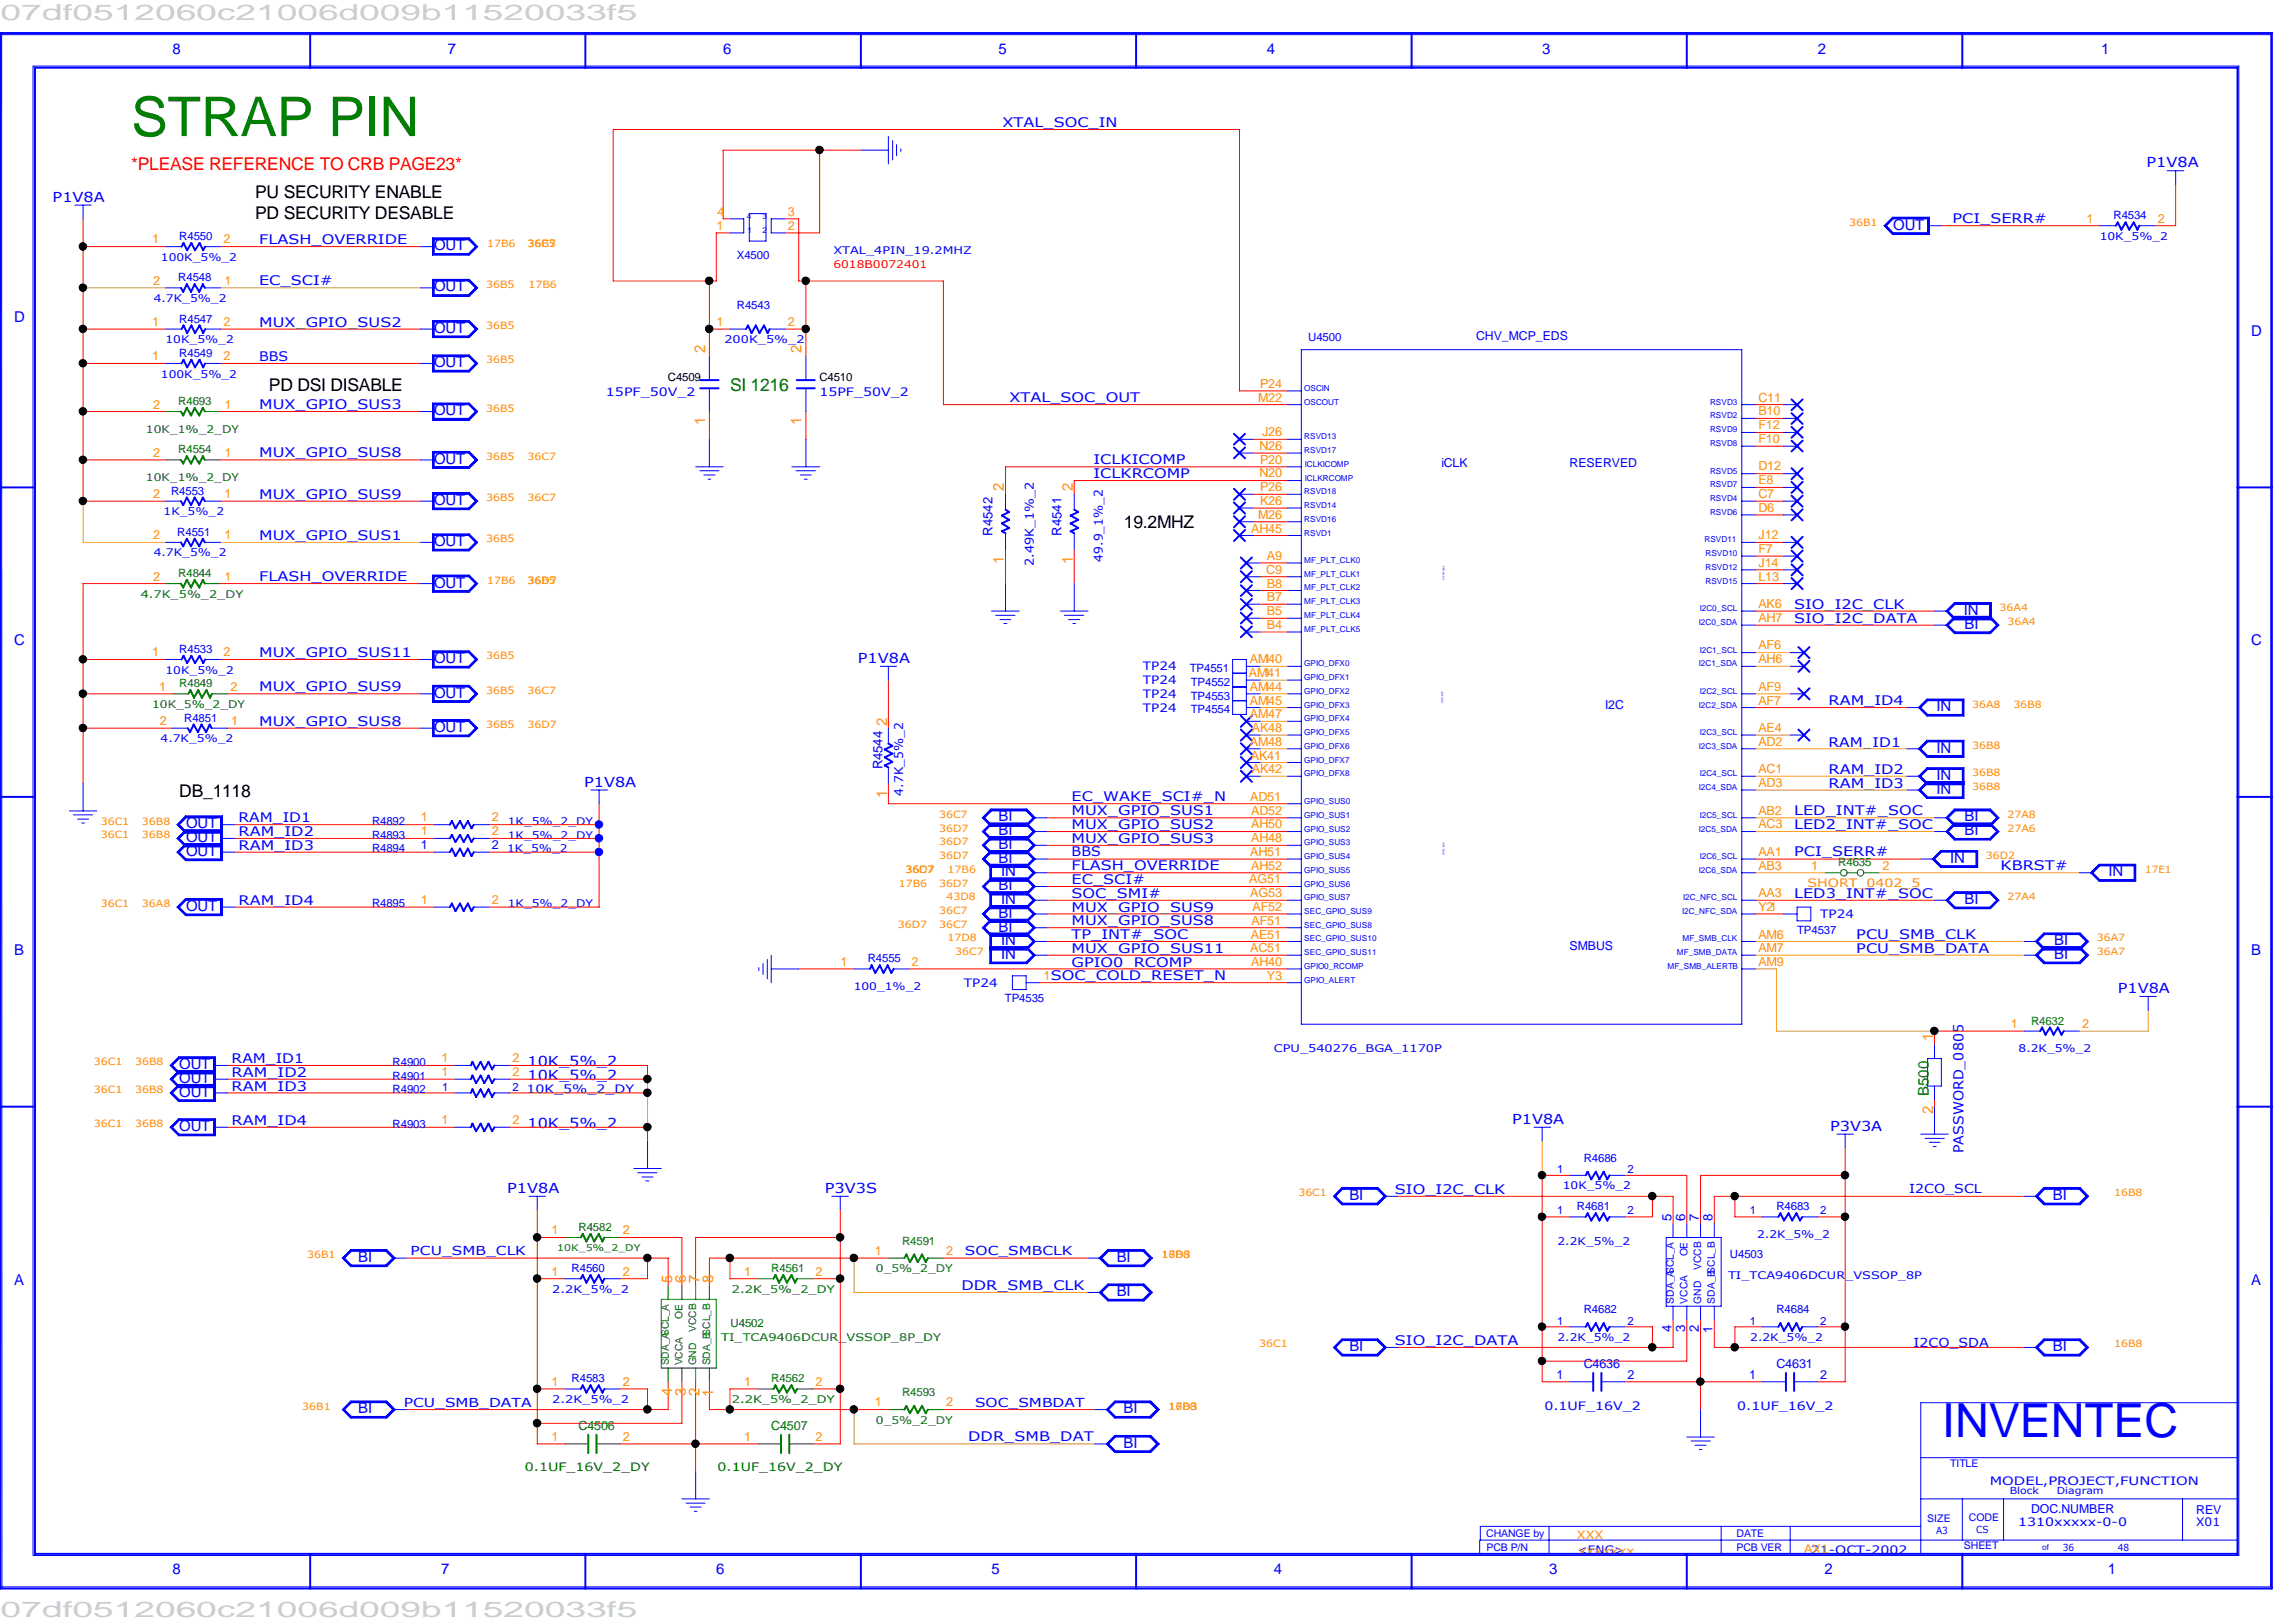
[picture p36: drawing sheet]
<svg xmlns="http://www.w3.org/2000/svg" width="297mm" height="210mm" viewBox="0 0 297 210" stroke-linecap="round" stroke-linejoin="round" font-family="sans-serif">
<defs><g id="words">
<text font-size="7.1" fill="#008000" x="17" y="17.6">STRAP PIN</text>
<text font-size="6.1" fill="#00f" x="251.2" y="186">INVENTEC</text>
<g font-size="2.8" fill="#cdcdcd">
<text x=".1" y="2.5">07df0512060c21006d009b11520033f5</text>
<text x=".1" y="209.3">07df0512060c21006d009b11520033f5</text>
</g>
<text font-size="2.3" fill="#f00" x="17" y="22.1">*PLEASE REFERENCE TO CRB PAGE23*</text>
<g font-size="2.3">
<text x="33" y="28.3">PD SECURITY DESABLE</text>
<text x="33" y="25.6">PU SECURITY ENABLE</text>
<text x="34.8" y="50.5">PD DSI DISABLE</text>
<text x="145.4" y="68.4">19.2MHZ</text>
<text x="23.2" y="103.1">DB_1118</text>
</g>
<text font-size="2.3" fill="#008000" x="94.4" y="50.5">SI 1216</text>
<g font-size="1.9" fill="#00f">
<text x="22.3" y="6.9">8</text>
<text x="58" y="6.9">7</text>
<text x="93.6" y="6.9">6</text>
<text x="129.2" y="6.9">5</text>
<text x="163.9" y="6.9">4</text>
<text x="199.5" y="6.9">3</text>
<text x="235.2" y="6.9">2</text>
<text x="271.8" y="6.9">1</text>
<text x="244.9" y="29.7">OUT</text>
<text x="56.2" y="32.4">OUT</text>
<text x="1.8" y="41.7">D</text>
<text x="56.2" y="37.7">OUT</text>
<text x="56.2" y="43.1">OUT</text>
<text x="56.2" y="47.5">OUT</text>
<text x="291.2" y="43.4">D</text>
<text x="56.2" y="53.8">OUT</text>
<text x="56.2" y="60">OUT</text>
<text x="56.2" y="65.4">OUT</text>
<text x="56.2" y="70.7">OUT</text>
<text x="56.2" y="76">OUT</text>
<text x="1.8" y="83.5">C</text>
<text x="254.1" y="79.6">IN</text>
<text x="254.2" y="81.4">BI</text>
<text x="291.2" y="83.5">C</text>
<text x="56.2" y="85.8">OUT</text>
<text x="56.2" y="90.3">OUT</text>
<text x="56.2" y="94.7">OUT</text>
<text x="250.5" y="92.1">IN</text>
<text x="250.5" y="101">IN</text>
<text x="250.5" y="97.4">IN</text>
<text x="24.1" y="107.2">OUT</text>
<text x="129.2" y="106.3">BI</text>
<text x="250.5" y="102.7">IN</text>
<text x="254.2" y="106.3">BI</text>
<text x="24.1" y="109">OUT</text>
<text x="24.1" y="110.7">OUT</text>
<text x="129.2" y="109.9">BI</text>
<text x="129.2" y="108.1">BI</text>
<text x="129.2" y="111.6">BI</text>
<text x="129.5" y="113.4">IN</text>
<text x="252.3" y="111.6">IN</text>
<text x="254.2" y="108.1">BI</text>
<text x="272.8" y="113.4">IN</text>
<text x="24.1" y="117.9">OUT</text>
<text x="129.2" y="115.2">BI</text>
<text x="129.2" y="118.8">BI</text>
<text x="129.5" y="117">IN</text>
<text x="254.2" y="117">BI</text>
<text x="1.8" y="123.6">B</text>
<text x="129.2" y="120.6">BI</text>
<text x="129.5" y="122.3">IN</text>
<text x="129.5" y="124.1">IN</text>
<text x="265.8" y="124.1">BI</text>
<text x="265.8" y="122.3">BI</text>
<text x="291.2" y="123.6">B</text>
<text x="23.2" y="140.2">OUT</text>
<text x="23.2" y="138.3">OUT</text>
<text x="23.2" y="141.9">OUT</text>
<text x="23.2" y="146.4">OUT</text>
<text x="174.6" y="155.3">BI</text>
<text x="265.6" y="155.3">BI</text>
<text x="1.8" y="166.3">A</text>
<text x="46.4" y="163.3">BI</text>
<text x="144.5" y="163.3">BI</text>
<text x="144.5" y="167.8">BI</text>
<text x="291.2" y="166.3">A</text>
<text x="174.6" y="174.9">BI</text>
<text x="265.6" y="174.9">BI</text>
<text x="46.4" y="182.9">BI</text>
<text x="145.4" y="182.9">BI</text>
<text x="145.4" y="187.3">BI</text>
<text x="22.3" y="203.7">8</text>
<text x="57.1" y="203.7">7</text>
<text x="92.7" y="203.7">6</text>
<text x="128.3" y="203.7">5</text>
<text x="164.8" y="203.7">4</text>
<text x="200.4" y="203.7">3</text>
<text x="236" y="203.7">2</text>
<text x="272.7" y="203.7">1</text>
</g>
<g font-size="1.9" fill="#ff8c00">
<text x="91.2" y="45.6" transform="rotate(-90 91.2 45.6)">2</text>
<text x="103.7" y="45.6" transform="rotate(-90 103.7 45.6)">2</text>
<text x="91.2" y="55" transform="rotate(-90 91.2 55)">1</text>
<text x="103.7" y="55" transform="rotate(-90 103.7 55)">1</text>
<text x="129.9" y="63.6" transform="rotate(-90 129.9 63.6)">2</text>
<text x="138.8" y="63.6" transform="rotate(-90 138.8 63.6)">2</text>
<text x="129.9" y="73" transform="rotate(-90 129.9 73)">1</text>
<text x="138.8" y="73" transform="rotate(-90 138.8 73)">1</text>
<text x="114.8" y="93.9" transform="rotate(-90 114.8 93.9)">2</text>
<text x="114.8" y="103.3" transform="rotate(-90 114.8 103.3)">1</text>
<text x="250.1" y="134.7" transform="rotate(-90 250.1 134.7)">1</text>
<text x="250.1" y="144.1" transform="rotate(-90 250.1 144.1)">2</text>
<text x="86.9" y="166" transform="rotate(-90 86.9 166)">5</text>
<text x="88.7" y="166" transform="rotate(-90 88.7 166)">6</text>
<text x="90.5" y="166" transform="rotate(-90 90.5 166)">7</text>
<text x="92.3" y="166" transform="rotate(-90 92.3 166)">8</text>
<text x="86.9" y="180.6" transform="rotate(-90 86.9 180.6)">4</text>
<text x="88.7" y="180.6" transform="rotate(-90 88.7 180.6)">3</text>
<text x="90.5" y="180.6" transform="rotate(-90 90.5 180.6)">2</text>
<text x="92.3" y="180.7" transform="rotate(-90 92.3 180.7)">1</text>
</g>
<text font-size="1.9" fill="#008000" x="249.6" y="141.8" transform="rotate(-90 249.6 141.8)">B500</text>
<g font-size="1.8" fill="#00f">
<text x="277.7" y="21.7">P1V8A</text>
<text x="6.8" y="26.1">P1V8A</text>
<text x="111" y="85.8">P1V8A</text>
<text x="75.6" y="101.8">P1V8A</text>
<text x="274" y="128.5">P1V8A</text>
<text x="68.2" y="138">10K_5%_2</text>
<text x="68.2" y="139.7">10K_5%_2</text>
<text x="68.2" y="146">10K_5%_2</text>
<text x="195.6" y="145.5">P1V8A</text>
<text x="236.8" y="146.3">P3V3A</text>
<text x="254" y="149.3" transform="rotate(-90 254 149.3)">PASSWORD_0805</text>
<text x="65.6" y="154.3">P1V8A</text>
<text x="106.7" y="154.3">P3V3S</text>
</g>
<g font-size="1.7" fill="#00f">
<text x="129.7" y="16.5">XTAL_SOC_IN</text>
<text x="252.6" y="28.9">PCI_SERR#</text>
<text x="33.5" y="31.6">FLASH_OVERRIDE</text>
<text x="33.5" y="36.9">EC_SCI#</text>
<text x="33.5" y="46.7">BBS</text>
<text x="33.5" y="42.3">MUX_GPIO_SUS2</text>
<text x="33.5" y="53">MUX_GPIO_SUS3</text>
<text x="130.6" y="52.1">XTAL_SOC_OUT</text>
<text x="33.5" y="59.2">MUX_GPIO_SUS8</text>
<text x="33.5" y="64.5">MUX_GPIO_SUS9</text>
<text x="141.5" y="60.1">ICLKICOMP</text>
<text x="141.5" y="61.8">ICLKRCOMP</text>
<text x="33.5" y="69.9">MUX_GPIO_SUS1</text>
<text x="128.4" y="69.3" transform="rotate(-90 128.4 69.3)">R4542</text>
<text x="137.3" y="69.3" transform="rotate(-90 137.3 69.3)">R4541</text>
<text x="33.5" y="75.2">FLASH_OVERRIDE</text>
<text x="232.1" y="78.8">SIO_I2C_CLK</text>
<text x="232.1" y="80.6">SIO_I2C_DATA</text>
<text x="33.5" y="85">MUX_GPIO_SUS11</text>
<text x="33.5" y="89.5">MUX_GPIO_SUS9</text>
<text x="33.5" y="93.9">MUX_GPIO_SUS8</text>
<text x="236.6" y="91.3">RAM_ID4</text>
<text x="114.2" y="99.6" transform="rotate(-90 114.2 99.6)">R4544</text>
<text x="236.6" y="101.9">RAM_ID3</text>
<text x="236.6" y="100.2">RAM_ID2</text>
<text x="236.6" y="96.6">RAM_ID1</text>
<text x="30.9" y="106.4">RAM_ID1</text>
<text x="138.6" y="105.5">MUX_GPIO_SUS1</text>
<text x="138.6" y="103.7">EC_WAKE_SCI#_N</text>
<text x="138.6" y="107.3">MUX_GPIO_SUS2</text>
<text x="232.1" y="107.3">LED2_INT#_SOC</text>
<text x="232.1" y="105.5">LED_INT#_SOC</text>
<text x="30.9" y="108.2">RAM_ID2</text>
<text x="30.9" y="109.9">RAM_ID3</text>
<text x="138.6" y="109.1">MUX_GPIO_SUS3</text>
<text x="138.6" y="110.8">BBS</text>
<text x="138.6" y="112.6">FLASH_OVERRIDE</text>
<text x="232.1" y="110.8">PCI_SERR#</text>
<text x="258.8" y="112.6">KBRST#</text>
<text x="30.9" y="117.1">RAM_ID4</text>
<text x="138.6" y="116.2">SOC_SMI#</text>
<text x="138.6" y="114.4">EC_SCI#</text>
<text x="138.6" y="119.8">MUX_GPIO_SUS8</text>
<text x="138.6" y="118">MUX_GPIO_SUS9</text>
<text x="232.1" y="116.2">LED3_INT#_SOC</text>
<text x="138.6" y="125.1">GPIO0_RCOMP</text>
<text x="138.6" y="123.3">MUX_GPIO_SUS11</text>
<text x="138.6" y="121.5">TP_INT#_SOC</text>
<text x="240.2" y="123.3">PCU_SMB_DATA</text>
<text x="240.2" y="121.5">PCU_SMB_CLK</text>
<text x="30" y="137.5">RAM_ID1</text>
<text x="30" y="141.1">RAM_ID3</text>
<text x="30" y="139.3">RAM_ID2</text>
<text x="30" y="145.6">RAM_ID4</text>
<text x="180.5" y="154.5">SIO_I2C_CLK</text>
<text x="216.2" y="158" transform="rotate(-90 216.2 158)">5</text>
<text x="218" y="158" transform="rotate(-90 218 158)">6</text>
<text x="219.8" y="158" transform="rotate(-90 219.8 158)">7</text>
<text x="221.6" y="158" transform="rotate(-90 221.6 158)">8</text>
<text x="124.4" y="167">DDR_SMB_CLK</text>
<text x="216.2" y="172.4" transform="rotate(-90 216.2 172.4)">4</text>
<text x="218" y="172.4" transform="rotate(-90 218 172.4)">3</text>
<text x="219.8" y="172.4" transform="rotate(-90 219.8 172.4)">2</text>
<text x="221.6" y="172.6" transform="rotate(-90 221.6 172.6)">1</text>
<text x="180.5" y="174.1">SIO_I2C_DATA</text>
<text x="125.3" y="186.5">DDR_SMB_DAT</text>
</g>
<g font-size="1.6" fill="#ff8c00">
<text x="92.7" y="29.7">1</text>
<text x="92.8" y="27.9">4</text>
<text x="101.9" y="27.9">3</text>
<text x="101.9" y="29.7">2</text>
<text x="269.9" y="28.8">1</text>
<text x="279.1" y="28.8">2</text>
<text x="19.7" y="31.5">1</text>
<text x="28.9" y="31.5">2</text>
<text x="19.8" y="36.8">2</text>
<text x="29" y="36.8">1</text>
<text x="19.7" y="46.7">1</text>
<text x="19.7" y="42.2">1</text>
<text x="28.9" y="46.7">2</text>
<text x="28.9" y="42.2">2</text>
<text x="92.7" y="42.2">1</text>
<text x="101.9" y="42.2">2</text>
<text x="19.8" y="52.9">2</text>
<text x="29" y="52.9">1</text>
<text x="162.8" y="52">M22</text>
<text x="163" y="50.2">P24</text>
<text x="227.5" y="52">C11</text>
<text x="227.5" y="53.8">B10</text>
<text x="19.8" y="59.1">2</text>
<text x="29" y="59.1">1</text>
<text x="162.9" y="58.2">N26</text>
<text x="163" y="60">P20</text>
<text x="163.3" y="56.4">J26</text>
<text x="227.5" y="55.5">F12</text>
<text x="227.5" y="57.3">F10</text>
<text x="19.8" y="64.4">2</text>
<text x="29" y="64.4">1</text>
<text x="162.9" y="61.8">N20</text>
<text x="163" y="63.5">P26</text>
<text x="163" y="65.4">K26</text>
<text x="227.5" y="62.7">E8</text>
<text x="227.5" y="60.9">D12</text>
<text x="227.5" y="64.4">C7</text>
<text x="19.8" y="69.8">2</text>
<text x="29" y="69.8">1</text>
<text x="161.9" y="68.9">AH45</text>
<text x="162.8" y="67.1">M26</text>
<text x="227.5" y="69.8">J12</text>
<text x="227.5" y="71.6">F7</text>
<text x="227.5" y="66.3">D6</text>
<text x="19.8" y="75.1">2</text>
<text x="29" y="75.1">1</text>
<text x="163.8" y="74.3">C9</text>
<text x="163.9" y="77.8">B7</text>
<text x="163.9" y="76">B8</text>
<text x="163.9" y="72.5">A9</text>
<text x="227.5" y="73.4">J14</text>
<text x="227.5" y="75.1">L13</text>
<text x="163.9" y="81.4">B4</text>
<text x="163.9" y="79.6">B5</text>
<text x="227.5" y="80.5">AH7</text>
<text x="227.5" y="78.7">AK6</text>
<text x="19.7" y="84.9">1</text>
<text x="20.6" y="89.4">1</text>
<text x="28.9" y="84.9">2</text>
<text x="29.8" y="89.4">2</text>
<text x="161.6" y="87.6">AM41</text>
<text x="161.7" y="89.4">AM44</text>
<text x="161.7" y="85.8">AM40</text>
<text x="163.5" y="89.4">1</text>
<text x="163.5" y="87.6">1</text>
<text x="163.5" y="85.8">1</text>
<text x="227.5" y="89.4">AF9</text>
<text x="227.5" y="85.8">AH6</text>
<text x="227.5" y="84">AF6</text>
<text x="20.7" y="93.9">2</text>
<text x="29.9" y="93.9">1</text>
<text x="161.7" y="93">AM47</text>
<text x="161.7" y="91.2">AM45</text>
<text x="162" y="94.7">AK48</text>
<text x="163.5" y="91.2">1</text>
<text x="227.5" y="94.7">AE4</text>
<text x="227.5" y="91.2">AF7</text>
<text x="161.7" y="96.5">AM48</text>
<text x="161.8" y="98.3">AK41</text>
<text x="162" y="100.1">AK42</text>
<text x="227.5" y="101.9">AD3</text>
<text x="227.5" y="100.1">AC1</text>
<text x="227.5" y="96.5">AD2</text>
<text x="54.4" y="106.3">1</text>
<text x="63.6" y="106.3">2</text>
<text x="161.8" y="103.6">AD51</text>
<text x="161.9" y="107.2">AH50</text>
<text x="161.9" y="105.4">AD52</text>
<text x="227.5" y="107.2">AC3</text>
<text x="227.5" y="105.4">AB2</text>
<text x="54.4" y="108.1">1</text>
<text x="63.6" y="108.1">2</text>
<text x="161.8" y="110.7">AH51</text>
<text x="161.9" y="112.5">AH52</text>
<text x="161.9" y="109">AH48</text>
<text x="227.5" y="112.5">AB3</text>
<text x="227.5" y="110.7">AA1</text>
<text x="234.3" y="112.5">1</text>
<text x="243.5" y="112.5">2</text>
<text x="54.4" y="117">1</text>
<text x="63.6" y="117">2</text>
<text x="161.6" y="114.3">AG51</text>
<text x="161.8" y="116.1">AG53</text>
<text x="161.9" y="119.7">AF51</text>
<text x="162" y="117.9">AF52</text>
<text x="227.5" y="117.9">Y21</text>
<text x="227.5" y="116.1">AA3</text>
<text x="108.8" y="125">1</text>
<text x="117.9" y="125">2</text>
<text x="161.8" y="123.2">AC51</text>
<text x="161.8" y="121.5">AE51</text>
<text x="161.9" y="125">AH40</text>
<text x="227.5" y="123.2">AM7</text>
<text x="227.5" y="121.5">AM6</text>
<text x="227.5" y="125">AM9</text>
<text x="135" y="126.8">1SOC_COLD_RESET_N</text>
<text x="163.9" y="126.8">Y3</text>
<text x="57.1" y="137.5">1</text>
<text x="66.3" y="137.5">2</text>
<text x="260.1" y="133">1</text>
<text x="269.4" y="133">2</text>
<text x="57.1" y="139.2">1</text>
<text x="66.3" y="139.2">2</text>
<text x="57.1" y="145.5">1</text>
<text x="66.3" y="145.5">2</text>
<text x="71.3" y="159.7">1</text>
<text x="80.6" y="159.7">2</text>
<text x="71.3" y="165.1">1</text>
<text x="80.6" y="165.1">2</text>
<text x="96.3" y="165.1">1</text>
<text x="105.5" y="165.1">2</text>
<text x="113.2" y="162.4">1</text>
<text x="122.4" y="162.4">2</text>
<text x="71.3" y="179.3">1</text>
<text x="80.6" y="179.3">2</text>
<text x="96.3" y="179.3">1</text>
<text x="105.5" y="179.3">2</text>
<text x="113.2" y="182">1</text>
<text x="122.4" y="182">2</text>
<text x="71.3" y="186.4">1</text>
<text x="80.6" y="186.4">2</text>
<text x="96.3" y="186.4">1</text>
<text x="105.5" y="186.4">2</text>
</g>
<g font-size="1.6" fill="#00f">
<text x="191" y="44">CHV_MCP_EDS</text>
<text x="186.5" y="60.4">iCLK</text>
<text x="203.1" y="60.4">RESERVED</text>
<text x="133.8" y="73.2" transform="rotate(-90 133.8 73.2)">2.49K_1%_2</text>
<text x="142.7" y="72.7" transform="rotate(-90 142.7 72.7)">49.9_1%_2</text>
<text x="207.7" y="91.7">I2C</text>
<text x="116.8" y="103" transform="rotate(-90 116.8 103)">4.7K_5%_2</text>
<text x="54.4" y="109.9">1</text>
<text x="63.6" y="109.9">2</text>
<text x="203.1" y="122.9">SMBUS</text>
<text x="247" y="154.4">I2CO_SCL</text>
<text x="53.1" y="162.4">PCU_SMB_CLK</text>
<text x="124.8" y="162.4">SOC_SMBCLK</text>
<text x="201.4" y="178.4">1</text>
<text x="204.9" y="177">C4636</text>
<text x="210.6" y="178.4">2</text>
<text x="226.3" y="178.4">1</text>
<text x="229.8" y="177">C4631</text>
<text x="235.5" y="178.4">2</text>
<text x="247.6" y="174.3">I2CO_SDA</text>
<text x="52.2" y="182">PCU_SMB_DATA</text>
<text x="126.2" y="182">SOC_SMBDAT</text>
<text x="262.8" y="195.8">DOC.NUMBER</text>
<text x="284.1" y="195.9">REV</text>
</g>
<g font-size="1.6" fill="#008000">
<text x="74.8" y="185">C4506</text>
<text x="99.8" y="185">C4507</text>
</g>
<g font-size="1.5" fill="#00f">
<text x="273.4" y="28.4">R4534</text>
<text x="23.2" y="31.1">R4550</text>
<text x="95.3" y="33.5">X4500</text>
<text x="23.1" y="36.4">R4548</text>
<text x="23.2" y="41.7">R4547</text>
<text x="95.3" y="40">R4543</text>
<text x="23.2" y="46.2">R4549</text>
<text x="169.2" y="44.2">U4500</text>
<text x="78.4" y="51.3">15PF_50V_2</text>
<text x="106" y="51.3">15PF_50V_2</text>
<text x="22.1" y="64">R4553</text>
<text x="22.9" y="69.3">R4551</text>
<text x="23.2" y="84.5">R4533</text>
<text x="147.9" y="86.7">TP24</text>
<text x="147.9" y="88.5">TP24</text>
<text x="153.9" y="87">TP4551</text>
<text x="154" y="88.8">TP4552</text>
<text x="23.8" y="93.4">R4851</text>
<text x="147.9" y="92.1">TP24</text>
<text x="147.9" y="90.3">TP24</text>
<text x="154" y="92.3">TP4554</text>
<text x="154" y="90.6">TP4553</text>
<text x="48.1" y="106.8">R4892</text>
<text x="48.1" y="110.3">R4894</text>
<text x="48.1" y="108.5">R4893</text>
<text x="48.1" y="117.4">R4895</text>
<text x="235.5" y="118.8">TP24</text>
<text x="112.3" y="124.5">R4555</text>
<text x="232.5" y="120.8">TP4537</text>
<text x="124.7" y="127.7">TP24</text>
<text x="130" y="129.7">TP4535</text>
<text x="50.8" y="137.9">R4900</text>
<text x="50.8" y="141.5">R4902</text>
<text x="50.8" y="139.7">R4901</text>
<text x="57.2" y="141.1">1</text>
<text x="66.3" y="141.1">2</text>
<text x="68.1" y="141.4">10K_5%_2_DY</text>
<text x="50.8" y="145.9">R4903</text>
<text x="201.5" y="151.8">1</text>
<text x="204.9" y="150.4">R4686</text>
<text x="210.6" y="151.8">2</text>
<text x="201.5" y="157.1">1</text>
<text x="204" y="156.6">R4681</text>
<text x="210.6" y="157.1">2</text>
<text x="226.4" y="157.1">1</text>
<text x="229.8" y="156.6">R4683</text>
<text x="235.5" y="157.1">2</text>
<text x="74" y="164.6">R4560</text>
<text x="223.8" y="162.9">U4503</text>
<text x="201.5" y="171.4">1</text>
<text x="204.9" y="170">R4682</text>
<text x="210.6" y="171.4">2</text>
<text x="226.4" y="171.4">1</text>
<text x="229.8" y="170">R4684</text>
<text x="235.5" y="171.4">2</text>
<text x="74" y="178.9">R4583</text>
<text x="199.8" y="182.4">0.1UF_16V_2</text>
<text x="224.7" y="182.4">0.1UF_16V_2</text>
<text x="257.4" y="192.2">MODEL,PROJECT,FUNCTION</text>
<text x="261.1" y="197.5">1310xxxxx-0-0</text>
<text x="284.1" y="197.5">X01</text>
<text x="204.1" y="201.1">&lt;ENG&gt;</text>
<text x="234.3" y="201.1">21-OCT-2002</text>
</g>
<g font-size="1.5" fill="#008000">
<text x="23.1" y="52.4">R4693</text>
<text x="23.1" y="58.7">R4554</text>
<text x="23.1" y="74.7">R4844</text>
<text x="23.2" y="88.9">R4849</text>
<text x="237.8" y="112.1">R4635</text>
<text x="262.8" y="132.6">R4632</text>
<text x="74.8" y="159.3">R4582</text>
<text x="116.7" y="161.1">R4591</text>
<text x="99.8" y="164.6">R4561</text>
<text x="94.5" y="171.7">U4502</text>
<text x="99.8" y="178.9">R4562</text>
<text x="116.7" y="180.7">R4593</text>
<text x="67.9" y="190.4">0.1UF_16V_2_DY</text>
<text x="92.8" y="190.4">0.1UF_16V_2_DY</text>
</g>
<g font-size="1.5">
<text x="86.4" y="49.4">C4509</text>
<text x="106" y="49.4">C4510</text>
</g>
<g font-size="1.5" fill="#ff8c00">
<text x="233.8" y="114.7">SHORT_0402_5</text>
<text x="204" y="199.1">XXX</text>
<text x="204.2" y="201.2">xxxxxxx</text>
<text x="233.4" y="200.9">AX1</text>
</g>
<g font-size="1.4" fill="#00f">
<text x="20.8" y="33.7">100K_5%_2</text>
<text x="107.8" y="32.9">XTAL_4PIN_19.2MHZ</text>
<text x="271.6" y="31.1">10K_5%_2</text>
<text x="19.9" y="39.1">4.7K_5%_2</text>
<text x="21.4" y="44.4">10K_5%_2</text>
<text x="93.7" y="44.4">200K_5%_2</text>
<text x="20.8" y="48.9">100K_5%_2</text>
<text x="21.2" y="66.7">1K_5%_2</text>
<text x="19.9" y="72">4.7K_5%_2</text>
<text x="21.4" y="87.2">10K_5%_2</text>
<text x="20.8" y="96.1">4.7K_5%_2</text>
<text x="65.7" y="106.8">1K_5%_2_DY</text>
<text x="65.6" y="110.3">1K_5%_2</text>
<text x="65.7" y="108.5">1K_5%_2_DY</text>
<text x="65.7" y="117.4">1K_5%_2_DY</text>
<text x="110.4" y="128.1">100_1%_2</text>
<text x="164.8" y="136.1">CPU_540276_BGA_1170P</text>
<text x="261.2" y="136.1">8.2K_5%_2</text>
<text x="202.2" y="153.9">10K_5%_2</text>
<text x="201.5" y="161.1">2.2K_5%_2</text>
<text x="227.3" y="160.2">2.2K_5%_2</text>
<text x="71.5" y="167.3">2.2K_5%_2</text>
<text x="223.6" y="165.5">TI_TCA9406DCUR_VSSOP_8P</text>
<text x="201.5" y="173.5">2.2K_5%_2</text>
<text x="226.4" y="173.5">2.2K_5%_2</text>
<text x="71.5" y="181.6">2.2K_5%_2</text>
<text x="252.3" y="189.9">TITLE</text>
<text x="249.3" y="197">SIZE</text>
<text x="254.7" y="196.8">CODE</text>
<text x="192.3" y="198.8">CHANGE by</text>
<text x="192.3" y="200.7">PCB P/N</text>
<text x="224.7" y="198.8">DATE</text>
<text x="224.7" y="200.7">PCB VER</text>
<text x="254.1" y="200.4">SHEET</text>
</g>
<text font-size="1.4" fill="#f00" x="107.8" y="34.6">6018B0072401</text>
<g font-size="1.4" fill="#008000">
<text x="18.9" y="56">10K_1%_2_DY</text>
<text x="18.9" y="62.2">10K_1%_2_DY</text>
<text x="18.2" y="77.3">4.7K_5%_2_DY</text>
<text x="19.7" y="91.6">10K_5%_2_DY</text>
<text x="94.7" y="167.3">2.2K_5%_2_DY</text>
<text x="113.3" y="164.6">0_5%_2_DY</text>
<text x="93.3" y="173.5">TI_TCA9406DCUR_VSSOP_8P_DY</text>
<text x="94.7" y="181.6">2.2K_5%_2_DY</text>
<text x="113.3" y="184.2">0_5%_2_DY</text>
</g>
<g font-size="1.3" fill="#ff8c00">
<text x="239.2" y="29.2">36B1</text>
<text x="63" y="31.9">17B6</text>
<text x="68.2" y="31.9">36B5</text>
<text x="68.2" y="31.9">36C7</text>
<text x="62.9" y="37.3">36B5</text>
<text x="68.4" y="37.3">17B6</text>
<text x="62.9" y="47">36B5</text>
<text x="62.9" y="42.6">36B5</text>
<text x="62.9" y="53.3">36B5</text>
<text x="62.9" y="59.5">36B5</text>
<text x="68.2" y="59.5">36C7</text>
<text x="62.9" y="64.9">36B5</text>
<text x="68.2" y="64.9">36C7</text>
<text x="62.9" y="70.2">36B5</text>
<text x="63" y="75.5">17B6</text>
<text x="68.2" y="75.5">36B5</text>
<text x="68.2" y="75.5">36D7</text>
<text x="258.7" y="79.1">36A4</text>
<text x="259.7" y="80.9">36A4</text>
<text x="62.9" y="85.3">36B5</text>
<text x="62.9" y="89.8">36B5</text>
<text x="68.2" y="89.8">36C7</text>
<text x="62.9" y="94.2">36B5</text>
<text x="68.2" y="94.2">36D7</text>
<text x="255.1" y="91.6">36A8</text>
<text x="260.5" y="91.6">36B8</text>
<text x="255.1" y="100.5">36B8</text>
<text x="255.1" y="96.9">36B8</text>
<text x="13" y="106.7">36C1</text>
<text x="18.4" y="106.7">36B8</text>
<text x="121.5" y="107.6">36D7</text>
<text x="121.5" y="105.8">36C7</text>
<text x="255.1" y="102.2">36B8</text>
<text x="259.7" y="107.6">27A6</text>
<text x="259.7" y="105.8">27A8</text>
<text x="13" y="108.5">36C1</text>
<text x="18.4" y="108.5">36B8</text>
<text x="117.1" y="112.9">36D7</text>
<text x="117.1" y="112.9">36C7</text>
<text x="121.5" y="111.2">36D7</text>
<text x="121.5" y="109.4">36D7</text>
<text x="122.6" y="112.9">17B6</text>
<text x="256.9" y="111.2">36D2</text>
<text x="277.5" y="112.9">17E1</text>
<text x="13" y="117.4">36C1</text>
<text x="18.4" y="117.4">36A8</text>
<text x="116.3" y="114.7">17B6</text>
<text x="121.5" y="118.3">36C7</text>
<text x="121.5" y="114.7">36D7</text>
<text x="122.5" y="116.5">43D8</text>
<text x="259.7" y="116.5">27A4</text>
<text x="116.2" y="120.1">36D7</text>
<text x="121.5" y="120.1">36C7</text>
<text x="122.6" y="121.8">17D8</text>
<text x="123.6" y="123.6">36C7</text>
<text x="271.3" y="121.8">36A7</text>
<text x="271.3" y="123.6">36A7</text>
<text x="12.1" y="137.9">36C1</text>
<text x="17.5" y="137.9">36B8</text>
<text x="12.1" y="141.4">36C1</text>
<text x="17.5" y="141.4">36B8</text>
<text x="12.1" y="145.9">36C1</text>
<text x="17.5" y="145.9">36B8</text>
<text x="168" y="154.8">36C1</text>
<text x="273.5" y="154.8">16B8</text>
<text x="39.7" y="162.8">36B1</text>
<text x="150.3" y="162.8">16B8</text>
<text x="150.3" y="162.8">17D3</text>
<text x="162.9" y="174.4">36C1</text>
<text x="273.5" y="174.4">16B8</text>
<text x="39.1" y="182.4">36B1</text>
<text x="151.2" y="182.4">17D3</text>
<text x="152.1" y="182.4">6B8</text>
</g>
<g font-size="1.3" fill="#00f">
<text x="218.3" y="162.6" transform="rotate(-90 218.3 162.6)">OE</text>
<text x="220.1" y="164.3" transform="rotate(-90 220.1 164.3)">VCCB</text>
<text x="216.5" y="168.7" transform="rotate(-90 216.5 168.7)">SDA_ASCL_A</text>
<text x="218.3" y="168.7" transform="rotate(-90 218.3 168.7)">VCCA</text>
<text x="220.1" y="168.7" transform="rotate(-90 220.1 168.7)">GND</text>
<text x="221.9" y="168.7" transform="rotate(-90 221.9 168.7)">SDA_BSCL_B</text>
<text x="260" y="193.4">Block</text>
<text x="266.1" y="193.4">Diagram</text>
<text x="250.5" y="198.5">A3</text>
<text x="255.6" y="198.4">CS</text>
<text x="266.9" y="200.7">36</text>
<text x="274" y="200.7">48</text>
</g>
<g font-size="1.3" fill="#008000">
<text x="88.3" y="170.6" transform="rotate(-90 88.3 170.6)">OE</text>
<text x="90.1" y="172.4" transform="rotate(-90 90.1 172.4)">VCCB</text>
<text x="86.5" y="176.7" transform="rotate(-90 86.5 176.7)">SDA_ASCL_A</text>
<text x="88.3" y="176.7" transform="rotate(-90 88.3 176.7)">VCCA</text>
<text x="90.1" y="176.7" transform="rotate(-90 90.1 176.7)">GND</text>
<text x="91.9" y="176.7" transform="rotate(-90 91.9 176.7)">SDA_BSCL_B</text>
</g>
<text font-size="1.2" fill="#008000" x="72.1" y="161.9">10K_5%_2_DY</text>
<g font-size="1.1" fill="#00f">
<text x="96.6" y="28.3">4</text>
<text x="98.6" y="28.3">3</text>
<text x="96.7" y="30.1">1</text>
<text x="98.6" y="30.1">2</text>
<text x="168.7" y="50.6">OSCIN</text>
<text x="168.7" y="52.4">OSCOUT</text>
<text x="221.2" y="52.4">RSVD3</text>
<text x="168.7" y="58.6">RSVD17</text>
<text x="168.7" y="56.9">RSVD13</text>
<text x="221.2" y="56">RSVD9</text>
<text x="221.2" y="57.7">RSVD8</text>
<text x="221.2" y="54.1">RSVD2</text>
<text x="168.7" y="64">RSVD18</text>
<text x="168.7" y="65.7">RSVD14</text>
<text x="168.8" y="60.4">ICLKICOMP</text>
<text x="168.8" y="62.2">ICLKRCOMP</text>
<text x="221.2" y="63.1">RSVD7</text>
<text x="221.2" y="61.3">RSVD5</text>
<text x="221.2" y="64.9">RSVD4</text>
<text x="168.7" y="67.5">RSVD16</text>
<text x="168.7" y="69.3">RSVD1</text>
<text x="220.5" y="70.2">RSVD11</text>
<text x="220.6" y="72">RSVD10</text>
<text x="221.2" y="66.6">RSVD6</text>
<text x="168.7" y="74.6">MF_PLT_CLK1</text>
<text x="168.7" y="76.4">MF_PLT_CLK2</text>
<text x="168.7" y="72.9">MF_PLT_CLK0</text>
<text x="220.6" y="75.5">RSVD15</text>
<text x="220.6" y="73.7">RSVD12</text>
<text x="168.7" y="78.2">MF_PLT_CLK3</text>
<text x="168.7" y="80">MF_PLT_CLK4</text>
<text x="168.7" y="81.8">MF_PLT_CLK5</text>
<text x="219.8" y="80.9">I2C0_SDA</text>
<text x="219.9" y="79.1">I2C0_SCL</text>
<text x="168.7" y="89.8">GPIO_DFX2</text>
<text x="168.7" y="88">GPIO_DFX1</text>
<text x="168.7" y="86.2">GPIO_DFX0</text>
<text x="219.8" y="86.2">I2C1_SDA</text>
<text x="219.9" y="89.8">I2C2_SCL</text>
<text x="219.9" y="84.5">I2C1_SCL</text>
<text x="168.7" y="93.3">GPIO_DFX4</text>
<text x="168.7" y="91.6">GPIO_DFX3</text>
<text x="168.7" y="95.1">GPIO_DFX5</text>
<text x="219.8" y="91.6">I2C2_SDA</text>
<text x="219.9" y="95.1">I2C3_SCL</text>
<text x="168.7" y="96.9">GPIO_DFX6</text>
<text x="168.7" y="100.5">GPIO_DFX8</text>
<text x="168.7" y="98.7">GPIO_DFX7</text>
<text x="219.8" y="96.9">I2C3_SDA</text>
<text x="219.9" y="100.5">I2C4_SCL</text>
<text x="168.7" y="107.6">GPIO_SUS2</text>
<text x="168.7" y="105.8">GPIO_SUS1</text>
<text x="168.7" y="104">GPIO_SUS0</text>
<text x="219.8" y="102.2">I2C4_SDA</text>
<text x="219.8" y="107.6">I2C5_SDA</text>
<text x="219.9" y="105.8">I2C5_SCL</text>
<text x="168.7" y="112.9">GPIO_SUS5</text>
<text x="168.7" y="111.2">GPIO_SUS4</text>
<text x="168.7" y="109.4">GPIO_SUS3</text>
<text x="219.8" y="112.9">I2C6_SDA</text>
<text x="219.9" y="111.2">I2C6_SCL</text>
<text x="168.7" y="116.5">GPIO_SUS7</text>
<text x="168.7" y="114.7">GPIO_SUS6</text>
<text x="168.7" y="118.3">SEC_GPIO_SUS9</text>
<text x="217.6" y="118.3">I2C_NFC_SDA</text>
<text x="217.8" y="116.5">I2C_NFC_SCL</text>
<text x="168.7" y="125.4">GPIO0_RCOMP</text>
<text x="168.7" y="120.1">SEC_GPIO_SUS8</text>
<text x="168.7" y="121.8">SEC_GPIO_SUS10</text>
<text x="168.7" y="123.6">SEC_GPIO_SUS11</text>
<text x="215.7" y="125.4">MF_SMB_ALERTB</text>
<text x="217" y="123.6">MF_SMB_DATA</text>
<text x="217.7" y="121.8">MF_SMB_CLK</text>
<text x="168.7" y="127.2">GPIO_ALERT</text>
<text x="264.2" y="200.6">of</text>
</g>
<g font-size=".3" fill="#00f">
<text x="186.9" y="75" transform="rotate(-90 186.9 75)">PLTFM CLK's</text>
<text x="186.7" y="91" transform="rotate(-90 186.7 91)">GPIO_DFX</text>
<text x="186.9" y="110.6" transform="rotate(-90 186.9 110.6)">GPIO_SUS</text>
</g>
</g></defs>
<g fill="none" stroke="#008000" stroke-width=".25">
<path d="M23.4 59.5l.3 .5 .5-.9 .5 .9 .5-.9 .6 .9 .4-.9 .3 .4M23.4 53.3l.3 .5 .5-1 .5 1 .5-1 .6 1 .4-1 .3 .5M23.4 75.5l.3 .5 .5-.9 .5 .9 .5-.9 .6 .9 .4-.9 .3 .4M24.4 89.8l.2-.5 .5 1 .6-1 .4 1 .6-1 .5 1 .2-.5M75.1 160.1l.3-.4 .5 1 .5-1 .5 1 .6-1 .4 1 .3-.6M100.1 165.5l.2-.5 .5 1 .5-1 .5 1 .6-1 .5 1 .2-.5M100.1 179.7l.2-.4 .5 .9 .5-.9 .5 .9 .6-.9 .5 .9 .2-.5M117 162.8l.3-.5 .4 1 .6-1 .4 1 .6-1 .5 1 .3-.5M76.1 185.7v2.3M77.2 185.7v2.3M101 185.7v2.3M102.1 185.7v2.3"/>
<path d="M117 182.4l.3-.5 .4 1 .6-1 .4 1 .6-1 .5 1 .3-.5"/>
</g>
<g fill="none" stroke="#008000" stroke-width=".13">
<path d="M21.4 59.5h2M21.4 53.3h2M26.5 59.5h2M26.5 53.3h2M21.4 75.5h2M26.5 75.5h2M22.3 89.8h2.1M27.4 89.8h2.1M236 112.9h2.1M239 112.9h1.3M241.2 112.9h2M73.1 160.1h2"/>
<path d="M78.2 160.1h2M85.6 168.1h7.1v8.9h-7.1zM86.4 166.4v1.7M86.4 177v1.8M88.2 166.4v1.7M88.2 177v1.8M90 166.4v1.7M90 177v1.8M91.8 166.4v1.7M91.8 177v1.8M98 165.5h2.1M98 179.7h2.1"/>
<path d="M103.1 165.5h2.1M103.1 179.7h2.1M114.9 162.8h2.1M120.1 162.8h1.9M73.1 186.9h3M77.2 186.9h3M98 186.9h3M102.1 186.9h3.1M114.9 182.4h2.1M120.1 182.4h1.9"/>
</g>
<g fill="none" stroke="#daa520" stroke-width=".13">
<path d="M10.7 37.3h10.7M28.5 37.3h25.9M10.7 64.9v5.3h10.7M28.5 70.2h25.9M163 95.1h3.6M163 93.3h3.6M163 96.9h3.6M163 98.7h3.6M163 89.8h3.6M163 86.2h3.6M163 91.6h3.6M163 88h3.6"/>
<path d="M227.1 95.1h4.5M227.1 96.9h19.6M227.1 89.8h4.5M227.1 86.2h4.5M227.1 84.5h4.5M163 100.5h3.6M227.1 100.5h19.6M227.1 102.2h19.6M227.1 105.8h23.2M227.1 107.6h23.2M227.1 112.9h8.9M243.2 112.9h25.8"/>
<path d="M83.8 139.7v6.2M227.1 125.4h2.7v8h20.5M227.1 123.6h34.8M227.1 121.8h34.8M277.9 130.8v2.6h-8.9M199.5 147.7v4.4M110.5 162.8v4.5h30.3M110.5 182.4v4.5h31.1"/>
</g>
<g fill="none" stroke="#f00" stroke-width=".13">
<path d="M106 19.4v10.7h-4.4M111.4 19.4h-17.8v8.9h.8M10.7 28.3v36.6h10.7M10.7 31.9h10.7M28.5 31.9h25.9M91.8 36.4v9.7M94.4 30.1h-1.7v6.3h-13.4v-19.6h81.1v33.8h6.2M101.6 28.3h1.7v8.1h18.7v16h44.6M104.3 36.4v9.7M251.2 29.2h20.4M281.5 23.9v5.3h-2.7M10.7 42.6h10.7"/>
<path d="M10.7 53.3h10.7M10.7 59.5h10.7M10.7 47h10.7M28.5 42.6h25.9M28.5 53.3h25.9M28.5 59.5h25.9M28.5 47h25.9M91.8 53.3v3.6M91.8 42.6h2.6M101.6 42.6h2.7M104.3 53.3v3.6M162.1 56.9h4.5"/>
<path d="M162.1 58.6h4.5M227.1 57.7h3.6M227.1 56h3.6M227.1 54.1h3.6M227.1 52.4h3.6M21.4 75.5h-10.7v25.8M28.5 75.5h25.9M28.5 64.9h25.9M130.1 71.1v4.4M139 71.1v4.4M162.1 65.7h4.5M162.1 64h4.5"/>
<path d="M162.1 69.3h4.5M162.1 67.5h4.5M163 74.6h3.6M163 72.9h3.6M163 76.4h3.6M163 78.2h3.6M166.6 60.4h-36.5v3.6M166.6 62.2h-27.6v1.8M227.1 75.5h3.6M227.1 72h3.6M227.1 73.7h3.6M227.1 66.6h3.6"/>
<path d="M227.1 70.2h3.6M227.1 63.1h3.6M227.1 64.9h3.6M227.1 61.3h3.6M227.1 79.1h23.2M10.7 94.2h11.6M10.7 85.3h10.7M10.7 89.8h11.6M28.5 85.3h25.9M29.5 94.2h24.9M29.5 89.8h24.9M114.9 88v6.2"/>
<path d="M163 81.8h3.6M163 80h3.6M227.1 91.6h19.6M227.1 80.9h23.2M30.3 106.7h25.9M30.3 108.5h25.9M30.3 117.4h25.9M30.3 110.3h25.9M63.3 106.7h14.2M63.3 108.5h14.2M63.3 110.3h14.2M77.5 104v13.4h-14.2"/>
<path d="M114.9 101.3v2.7h51.7M135.4 112.9h31.2M135.4 107.6h31.2M135.4 118.3h31.2M135.4 105.8h31.2M135.4 116.5h31.2M135.4 111.2h31.2M135.4 109.4h31.2M135.4 114.7h31.2M227.1 118.3h3.6M227.1 116.5h23.2M227.1 111.2h21.4"/>
<path d="M29.5 137.9h29.3M29.5 139.7h29.3M66 137.9h17.8v1.8h-17.8M103.3 125.4h7.2M117.6 125.4h49M134.5 127.2h32.1M135.4 123.6h31.2M135.4 121.8h31.2M135.4 120.1h31.2M261.9 133.4h-11.6v1.8M29.5 145.9h29.3M29.5 141.4h29.3"/>
<path d="M66 145.9h17.8v1.8M66 141.4h17.8M69.5 156.6v30.3h3.6M108.7 156.6v30.3h-3.5M180.8 154.8h35.6v3.6M199.5 157.5h3.6M203.1 152.1h-3.6v26.7h3.6M210.2 152.1h8v6.3M213.8 154.8v2.7h-3.6M224.4 154.8v2.7h3.6M235.2 157.5h3.5M238.7 148.5v30.3h-3.5"/>
<path d="M238.7 152.1h-18.7v6.3M250.3 142.3v.9M261.9 154.8h-40.1v3.6M52.6 162.8h33.8v3.6M69.5 179.7h3.6M69.5 165.5h3.6M69.5 160.1h3.6M80.2 179.7h3.6v2.7M80.2 160.1h8v6.3M83.8 162.8v2.7h-3.6M86.4 178.8v3.6h-33.8M88.2 178.8v5.4h-18.7"/>
<path d="M90 178.8v11.6M91.8 178.8v3.6h23.1M94.4 162.8v2.7h3.6M98 179.7h-3.6v2.7M105.2 179.7h3.5M105.2 165.5h3.5M108.7 160.1h-18.7v6.3M114.9 162.8h-23.1v3.6M122 162.8h18.8M199.5 171.7h3.6M210.2 178.8h17.8M210.2 171.7h3.6v2.7"/>
<path d="M216.4 170.8v3.6h-35.6M218.2 170.8v5.3h-18.7M220 170.8v11.6M221.8 170.8v3.6h40.1M228 171.7h-3.6v2.7M235.2 171.7h3.5M80.2 186.9h17.8M122 182.4h19.6"/>
</g>
<g fill="none" stroke="#00f" stroke-width=".13">
<path d="M.2 4.4l.1 201M.3 4.5h293.4M4.3 8.6v192.7M4.3 8.6h285.3v192.7h-285.3M111.4 19.4h3.5M114.9 17.7v3.5M115.5 18.2v2.5M116 18.7v1.5M116.5 19.3v.3M293.8 4.5l-.1 200.9h-293.4M9.7 26.5h2.1M10.7 26.5v1.8"/>
<path d="M21.4 31.9h2.1M21.4 37.3h2M26.5 37.3h2M26.5 31.9h2M54.4 31.9h1.8M54.4 37.3h1.8M56 30.8h4.7l1.1 1.1-1.1 1.1h-4.7zM56 36.2h4.7l1.1 1.1-1.1 1.1h-4.7zM56 30.9h4.7l1 1-1 1h-4.7zM56 36.2h4.7l1 1.1-1 1h-4.7zM56.1 30.9h4.6l.9 1-.9 1h-4.6zM56.1 36.3h4.6l.9 1-.9 .9h-4.6z"/>
<path d="M56.2 31h4.4l.9 .9-.9 .9h-4.4zM56.2 36.4h4.4l.9 .9-.9 .8h-4.4zM94.4 28.3h1.8v1.8h-1.8M96.9 27.6h2.2v3.6h-2.2zM101.6 28.3h-1.8v1.8h1.8M243.8 29.2l1.1-1h4.7v2.1h-4.7zM244 29.2l.9-.9h4.6v1.9h-4.6zM244 29.2l.9-.9h4.5v1.8h-4.5zM244.9 28.1h4.7v2.3h-4.7l-1.1-1.2zM249.4 29.2h1.8M271.6 29.2h2.1M276.8 29.2h2"/>
<path d="M280.4 22.1h2.1M281.5 22.1v1.8M21.4 42.6h2.1M21.4 47h2.1M26.5 42.6h2M26.5 47h2M54.4 42.6h1.8M54.4 47h1.8M54.4 59.5h1.8M54.4 53.3h1.8M56 41.5h4.7l1.1 1.1-1.1 1.1h-4.7zM56 45.9h4.7l1.1 1.1-1.1 1.1h-4.7z"/>
<path d="M56 52.2h4.7l1.1 1.1-1.1 1.1h-4.7zM56 58.4h4.7l1.1 1.1-1.1 1.1h-4.7zM56 41.6h4.7l1 1-1 1h-4.7zM56 46h4.7l1 1-1 1.1h-4.7zM56 52.2h4.7l1 1.1-1 1h-4.7zM56 58.5h4.7l1 1-1 1h-4.7zM56.1 41.6h4.6l.9 1-.9 1h-4.6zM56.1 46.1h4.6l.9 .9-.9 1h-4.6zM56.1 52.3h4.6l.9 1-.9 .9h-4.6zM56.1 58.5h4.6l.9 1-.9 1h-4.6zM56.2 58.6h4.4l.9 .9-.9 .9h-4.4zM56.2 41.7h4.4l.9 .9-.9 .9h-4.4z"/>
<path d="M56.2 46.1h4.4l.9 .9-.9 .9h-4.4zM56.2 52.4h4.4l.9 .9-.9 .8h-4.4zM91.8 46.1v3.1M91.8 50.2v3.1M91.8 56.9v3.5M94.4 42.6h2.1M99.6 42.6h2M104.3 46.1v3.1M104.3 50.2v3.1M104.3 56.9v3.5M160.4 56.9h1.7M160.4 58.6h1.7"/>
<path d="M166.6 56.9h1.8M166.6 58.6h1.8M166.6 52.4h1.8M166.6 50.6h1.8M168.4 45.3h56.9v87.2h-56.9zM225.3 57.7h1.8M225.3 56h1.8M225.3 54.1h1.8M225.3 52.4h1.8M230.7 57.7h1.8M230.7 56h1.8M230.7 54.1h1.8"/>
<path d="M230.7 52.4h1.8M21.4 70.2h2M21.4 64.9h2M26.5 70.2h2M26.5 64.9h2M54.4 75.5h1.8M54.4 70.2h1.8M54.4 64.9h1.8M56 63.8h4.7l1.1 1.1-1.1 1.1h-4.7zM56 69.1h4.7l1.1 1.1-1.1 1.1h-4.7zM56 74.4h4.7l1.1 1.1-1.1 1.1h-4.7zM56 63.8h4.7l1 1.1-1 1h-4.7z"/>
<path d="M56 69.2h4.7l1 1-1 1h-4.7zM56 74.5h4.7l1 1-1 1.1h-4.7zM56.1 63.9h4.6l.9 1-.9 .9h-4.6zM56.1 69.2h4.6l.9 1-.9 1h-4.6zM56.1 74.6h4.6l.9 .9-.9 1h-4.6zM56.2 74.6h4.4l.9 .9-.9 .9h-4.4zM56.2 64h4.4l.9 .9-.9 .8h-4.4zM56.2 69.3h4.4l.9 .9-.9 .9h-4.4zM90 60.4h3.6M90.5 60.9h2.5M91.1 61.5h1.4M91.6 62h.3"/>
<path d="M102.4 60.4h3.6M103 60.9h2.5M103.5 61.5h1.4M104.1 62h.3M128.3 79.1h3.6M128.8 79.6h2.5M130.1 64v2M130.1 69v2.1M130.1 75.5v3.6M137.2 79.1h3.6M137.7 79.6h2.5M139 64v2"/>
<path d="M139 69v2.1M139 75.5v3.6M160.4 65.7h1.7M160.4 64h1.7M160.4 69.3h1.7M160.4 67.5h1.7M161.2 74.6h1.8M161.2 72.9h1.8M161.2 78.2h1.8M161.2 76.4h1.8M166.6 74.6h1.8M166.6 72.9h1.8"/>
<path d="M166.6 65.7h1.8M166.6 64h1.8M166.6 78.2h1.8M166.6 69.3h1.8M166.6 76.4h1.8M166.6 67.5h1.8M166.6 62.2h1.8M166.6 60.4h1.8M225.3 75.5h1.8M225.3 72h1.8M225.3 73.7h1.8M225.3 66.6h1.8"/>
<path d="M225.3 70.2h1.8M225.3 63.1h1.8M225.3 64.9h1.8M225.3 61.3h1.8M225.3 79.1h1.8M230.7 75.5h1.8M230.7 72h1.8M230.7 73.7h1.8M230.7 66.6h1.8M230.7 70.2h1.8M230.7 63.1h1.8M230.7 64.9h1.8"/>
<path d="M230.7 61.3h1.8M250.3 79.1h1.7M251.8 79.1l1.1-1h4.7v2h-4.7zM252 79.1l.9-1h4.6v2h-4.6zM252 79.1l.9 .9M252 79.1l.9-.9h4.5v1.8M252.9 78h4.7v2.2h-4.7l-1.1-1.1zM252.9 79.8h4.6l1.1 1.1-1.1 1.1h-4.6l-1.1-1.1zM21.4 85.3h2.1M22.3 94.2h2M26.5 85.3h2M27.4 94.2h2.1"/>
<path d="M54.4 89.8h1.8M54.4 85.3h1.8M54.4 94.2h1.8M56 84.2h4.7l1.1 1.1-1.1 1.1h-4.7zM56 88.7h4.7l1.1 1.1-1.1 1.1h-4.7zM56 93.1h4.7l1.1 1.1-1.1 1.1h-4.7zM56 84.3h4.7l1 1-1 1.1h-4.7zM56 88.7h4.7l1 1.1-1 1h-4.7zM56 93.2h4.7l1 1-1 1h-4.7zM56.1 84.4h4.6l.9 .9-.9 1h-4.6zM56.1 88.8h4.6l.9 1-.9 1h-4.6zM56.1 93.3h4.6l.9 .9-.9 1h-4.6z"/>
<path d="M56.2 84.5h4.4l.9 .8-.9 .9h-4.4zM56.2 88.9h4.4l.9 .9-.9 .9h-4.4zM56.2 93.3h4.4l.9 .9-.9 .9h-4.4zM113.9 86.2h2.1M114.9 86.2v1.8M114.9 94.2v2M114.9 99.3v2M129.4 80.2h1.4M129.9 80.7h.4M138.3 80.2h1.4M138.8 80.7h.3M159.5 85.3h1.7v7.2h-1.7z"/>
<path d="M159.5 90.7h1.7M159.5 87.1h1.7M159.5 88.9h1.7M161.2 91.6h1.8M161.2 80h1.8M161.2 81.8h1.8M161.2 96.9h1.8M161.2 95.1h1.8M161.2 89.8h1.8M161.2 86.2h1.8M161.2 98.7h1.8M161.2 88h1.8"/>
<path d="M161.2 93.3h1.8M166.6 91.6h1.8M166.6 80h1.8M166.6 81.8h1.8M166.6 96.9h1.8M166.6 95.1h1.8M166.6 89.8h1.8M166.6 86.2h1.8M166.6 98.7h1.8M166.6 88h1.8M166.6 93.3h1.8M225.3 91.6h1.8"/>
<path d="M225.3 80.9h1.8M225.3 96.9h1.8M225.3 95.1h1.8M225.3 84.5h1.8M225.3 89.8h1.8M225.3 86.2h1.8M231.6 95.1h1.8M231.6 84.5h1.8M231.6 89.8h1.8M231.6 86.2h1.8M246.7 91.6h1.8M246.7 96.9h1.8"/>
<path d="M248.2 96.9l1.1-1.1h4.8v2.2h-4.8zM248.3 91.6l1-1h4.7v2h-4.7zM248.3 96.9l1-1h4.7v2.1h-4.7zM248.4 96.9l1-1h4.5v2h-4.5zM248.5 96.9l.9-.9h4.5v1.8h-4.5zM249.3 90.5h4.8v2.2h-4.8l-1.1-1.1zM249.4 90.7h4.5v1.8h-4.5l-.9-.9zM249.4 90.6h4.5v1.9h-4.5l-1-.9zM250.3 80.9h1.7M251.8 80.9l1.1-1.1h4.6l1 1.1-1 1h-4.6zM252 80.9l.9-1h4.6l.9 1-.9 .9h-4.6zM252.9 80h4.5"/>
<path d="M252.9 80l-.9 .9M257.4 80l.9 .9-.9 .9h-4.5l-.9-.9M9 104.9h3.5M9.5 105.5h2.5M10 106h1.5M10.6 106.5h.3M10.7 101.3v3.6M23 117.4l1-1h4.7v2h-4.7zM23.2 117.4l.9-.9h4.4v1.8h-4.4zM24 116.3h4.8v2.2h-4.8l-1.1-1.1zM24 116.4h4.6v2h-4.6l-.9-1zM24.1 107.6l-.9-.9 .9-.9h4.4v5.4h-4.4l-.9-.9 .9-.9"/>
<path d="M24.1 107.6h4.4M24.1 109.4h4.4M24.1 107.6l-.9 .9 .9 .9M28.5 117.4h1.8M28.5 110.3h1.8M28.5 108.5h1.8M28.5 106.7h1.8M28.6 107.7h-4.6l-.9-1 .9-1h4.6v5.5h-4.6l-.9-.9 .9-1h4.6M28.6 107.5h-4.6l-.9 1 .9 .9h4.6M28.7 107.7h-4.7l-1-1 1-1h4.7v5.6h-4.7l-1-1 1-1.1h4.7M28.7 107.4h-4.7l-1 1.1 1 1h4.7M28.8 107.8h-4.8l-1.1-1.1 1.1-1.1h4.8v5.8h-4.8l-1.1-1.1 1.1-1.1h4.8"/>
<path d="M28.8 107.4h-4.8l-1.1 1.1 1.1 1.1h4.8M56.2 117.4h2M56.2 110.3h2M56.2 108.5h2M56.2 106.7h2M61.3 117.4h2M61.3 110.3h2M61.3 108.5h2M61.3 106.7h2M76.5 102.2h2.1M77.5 102.2v1.8M127.1 107.6l1.1-1.1h4.6l1.1 1.1-1.1 1.1h-4.6z"/>
<path d="M127.1 118.3l1.1-1.1h4.6l1.1 1.1-1.1 1.1h-4.6zM127.1 114.7l1.1-1.1h4.6l1.1 1.1-1.1 1.1h-4.6zM127.1 109.4l1.1-1.1h4.6l1.1 1.1-1.1 1.1h-4.6zM127.2 111.2l1-1.1h4.6l1.1 1.1-1.1 1h-4.6zM127.2 109.4l1-1.1h4.6l1.1 1.1-1.1 1h-4.6zM127.2 118.3l1-1h4.6l1.1 1-1.1 1h-4.6zM127.2 114.7l1-1h4.6l1.1 1-1.1 1h-4.6zM127.3 111.2l1-1h4.5l.9 1-.9 .9h-4.5zM127.3 118.3l1-1h4.5l.9 1-.9 1h-4.5zM127.3 114.7l1-1h4.5l.9 1-.9 1h-4.5zM127.3 109.4l1-1h4.5l.9 1-.9 .9h-4.5zM128.1 111.8h4.7l1.1 1.1-1.1 1.1h-4.7z"/>
<path d="M128.1 115.4h4.7l1.1 1.1-1.1 1.1h-4.7zM128.1 111.9h4.7l1.1 1-1.1 1.1h-4.7zM128.1 115.5h4.7l1.1 1-1.1 1h-4.7zM128.2 110.1h4.6l1.1 1.1-1.1 1.1h-4.6l-1.1-1.1zM128.2 104.7h4.6l1.1 1.1-1.1 1.1h-4.6l-1.1-1.1zM128.2 112h4.6l.9 .9-.9 1h-4.6zM128.2 104.8h4.6l1.1 1-1.1 1h-4.6l-1-1zM128.2 106.6h4.6l1.1 1-1.1 1h-4.6l-1-1zM128.2 115.5h4.6l.9 1-.9 1h-4.6zM128.3 119.2h4.5M128.3 117.4h4.5M128.3 113.8h4.5"/>
<path d="M128.3 112.1h4.5M128.3 110.3h4.5M128.3 108.5h4.5M128.3 106.7h4.5M128.3 104.9h4.5l.9 .9-.9 1h-4.5l-1-1zM128.3 106.6h4.5l.9 1-.9 .9h-4.5l-1-.9zM128.3 115.6h4.5M128.3 112.1v1.7M128.3 115.6v1.8M128.3 119.2l-.9 .9 .9 .8M128.3 117.4l-.9 .9 .9 .9M128.3 113.8l-.9 .9 .9 .9"/>
<path d="M128.3 110.3l-.9 .9 .9 .9M128.3 106.7l-.9 .9 .9 .9M128.3 108.5l-.9 .9 .9 .9M132.8 119.2l.8 .9M132.8 117.4l.8 .9M132.8 113.8l.8 .9M132.8 115.6l.8 .9M132.8 112.1l.8 .8M132.8 110.3l.8 .9M132.8 106.7l.8 .9M132.8 108.5l.8 .9M133.6 118.3h1.8"/>
<path d="M133.6 112.9h1.8M133.6 111.2h1.8M133.6 116.5h1.8M133.6 105.8h1.8M133.6 107.6h1.8M133.6 114.7h1.8M133.6 109.4h1.8M133.6 105.8l-.8-.9h-4.5l-.9 .9 .9 .9M133.6 118.3l-.8 .9M133.6 114.7l-.8 .9M133.6 116.5l-.8 .9M133.6 112.9l-.8 .9"/>
<path d="M133.6 111.2l-.8 .9M133.6 107.6l-.8 .9M133.6 109.4l-.8 .9M133.6 105.8l-.8 .9M161.2 100.5h1.8M166.6 118.3h1.8M166.6 112.9h1.8M166.6 111.2h1.8M166.6 116.5h1.8M166.6 105.8h1.8M166.6 100.5h1.8M166.6 107.6h1.8"/>
<path d="M166.6 104h1.8M166.6 114.7h1.8M166.6 109.4h1.8M225.3 118.3h1.8M225.3 112.9h1.8M225.3 111.2h1.8M225.3 116.5h1.8M225.3 105.8h1.8M225.3 100.5h1.8M225.3 107.6h1.8M225.3 102.2h1.8M230.7 118.3h1.8"/>
<path d="M232.5 117.4h1.8v1.8h-1.8zM246.7 100.5h1.8M246.7 102.2h1.8M248.5 111.2h1.8M248.5 100.5l.9-.9h4.5v3.5h-4.5l-.9-.9M248.5 100.5l.9 .8M249.4 101.3h4.5M249.4 101.3l-.9 .9M250.3 116.5h1.7M250.3 105.8h1.7M250.3 107.6h1.7M251.1 110.1h4.8v2.2h-4.8l-1.1-1.1z"/>
<path d="M251.1 110.1h4.7v2.1h-4.7l-1-1zM251.2 110.3h4.4v1.8h-4.4l-.9-.9zM251.2 110.2h4.5v1.9h-4.5l-1-.9zM251.8 116.5l1.1-1.1h4.6l1.1 1.1-1.1 1.1h-4.6zM251.8 107.6l1.1-1h4.6l1 1-1 1h-4.6zM251.8 116.5l1.1-1h4.6l1 1-1 1h-4.6zM252 105.8l.9-.9h4.6l.9 .9-.9 1h-4.6zM252 107.6l.9-1h4.6l.9 1-.9 .9h-4.6zM252 116.5l.9-1h4.6l.9 1-.9 1h-4.6zM252 105.8l.9-.9h4.5l.9 .9-.9 .9M252 105.8l.9 .9M252.9 106.5h4.6l1.1 1.1-1.1 1.1h-4.6l-1.1-1.1z"/>
<path d="M252.9 104.7h4.6l1.1 1.1-1.1 1.1h-4.6l-1.1-1.1zM252.9 104.8h4.6l1 1-1 1h-4.6l-1.1-1zM252.9 115.6h4.5l.9 .9-.9 .9h-4.5l-.9-.9zM252.9 106.7h4.5M252.9 106.7l-.9 .9M253.9 101.3h-4.5l-1 .9 1 1h4.5v-3.7h-4.5l-1 1 1 .9h4.5M254 101.2h-4.7l-1 1 1 1.1h4.7v-3.9h-4.7l-1 1.1 1 1h4.7M254.1 101.1h-4.8l-1.1 1.1 1.1 1.1h4.8v-3.9h-4.8l-1.1 1.1 1.1 1.1h4.8M257.4 106.7l.9 .9-.9 .9h-4.5l-.9-.9M269 112.9h1.8M271.6 111.8h4.7v2.2h-4.7l-1.1-1.1zM271.6 112h4.6v1.9h-4.6l-.9-1z"/>
<path d="M271.6 111.9h4.7v2.1h-4.7l-1.1-1.1zM271.6 112.1h4.5v1.7h-4.5l-.8-.9zM23.2 138.8l-.9-.9 .9-.9h4.4v5.3h-4.4l-.9-.9 .9-.9M23.2 138.8h4.4M23.2 138.8l-.9 .9 .9 .8M27.6 137.9h1.9M27.6 139.7h1.9M27.7 138.9h-4.5l-1-1 1-1h4.5v5.5h-4.5l-1-1 1-.9h4.5M27.7 138.7h-4.5l-1 1 1 .9h4.5M27.8 138.9h-4.6l-1.1-1 1.1-1.1h4.6v5.7h-4.6l-1.1-1.1 1.1-1h4.6M27.8 138.6h-4.6l-1.1 1.1 1.1 1h4.6M27.9 139h-4.8l-1.1-1.1 1.1-1.1h4.8v5.7h-4.8l-1.1-1.1 1.1-1.1h4.8"/>
<path d="M27.9 138.6h-4.8l-1.1 1.1 1.1 1.1h4.8M58.8 137.9h2.1M58.8 139.7h2.1M64 137.9h2M64 139.7h2M98.2 125.2v.4M98.7 124.7v1.4M99.3 124.2v2.5M99.8 123.6v3.6M99.8 125.4h3.5M110.5 125.4h2.1M115.6 125.4h2"/>
<path d="M127.1 120.1l1.1-1.1h4.6l1.1 1.1-1.1 1.1h-4.6zM127.2 120.1l1-1.1h4.6l1.1 1.1-1.1 1h-4.6zM127.3 120.1l1-1h4.5l.9 1-.9 .9h-4.5zM128.1 122.5h4.7l1.1 1.1-1.1 1.1h-4.7v-4h4.7l1.1 1.1-1.1 1.1h-4.7M128.1 122.6h4.7l1.1 1-1.1 1.1h-4.7v-3.9h4.7l1.1 1-1.1 1.1h-4.7M128.2 122.7h4.6l.9 .9-.9 1h-4.6v-3.7h4.6l.9 .9-.9 1h-4.6M128.3 120.9h4.5M128.3 122.7h4.5M128.3 120.9v3.6h4.5l.8-.9M131 126.3h1.8v1.8h-1.8zM132.8 127.2h1.7M132.8 122.7l.8 .9"/>
<path d="M132.8 120.9l.8 .9M133.6 123.6h1.8M133.6 121.8h1.8M133.6 120.1h1.8M133.6 121.8l-.8 .9M133.6 120.1l-.8 .8M166.6 123.6h1.8M166.6 121.8h1.8M166.6 120.1h1.8M166.6 125.4h1.8M166.6 127.2h1.8M225.3 123.6h1.8"/>
<path d="M225.3 121.8h1.8M225.3 125.4h1.8M249.4 137h1.8v3.5h-1.8zM250.3 135.2v1.8M261.9 123.6h1.7M261.9 121.8h1.7M261.9 133.4h2M263.3 121.8l1.1-1.1h4.7l1.1 1.1-1.1 1.1h-4.7zM263.3 123.6l1.1-1.1h4.7l1.1 1.1-1.1 1.1h-4.7zM263.4 121.8l1.1-1h4.6l1 1-1 1.1h-4.6zM263.4 123.6l1.1-1h4.6l1 1-1 1.1h-4.6zM263.5 121.8l1-.9h4.5l1 .9-1 1h-4.5z"/>
<path d="M263.5 123.6l1-.9h4.5l1 .9-1 1h-4.5zM263.6 121.8l.9-.9h4.5l.9 .9-.9 .9M263.6 121.8l.9 .9M264.5 122.7h4.5M264.5 122.7l-.9 .9M267 133.4h2M269 122.7l.9 .9-.9 .9h-4.5l-.9-.9M276.8 128.9h2.2M277.9 128.9v1.9M22 145.9l1.1-1.1h4.8v2.2h-4.8zM22.1 145.9l1.1-1h4.6v2h-4.6zM22.3 145.9l.9-.9h4.4v1.8h-4.4z"/>
<path d="M23.2 144.9h4.5v2h-4.5l-1-1zM23.2 140.5h4.4M27.6 141.4h1.9M27.6 145.9h1.9M58.8 141.4h2.1M58.8 145.9h2.1M64 141.4h2M64 145.9h2M68.4 154.8h2.2M69.5 154.8v1.8M82 151.2h3.6M82.5 151.8h2.5"/>
<path d="M83.1 152.3h1.4M83.6 152.8h.3M83.8 147.7v3.5M107.6 154.8h2.2M108.7 154.8v1.8M173.6 153.7h4.7l1.1 1.1-1.1 1.1h-4.7l-1.1-1.1zM173.6 153.8h4.6l1 1-1 .9h-4.6l-.9-.9zM173.6 153.8h4.6l1.1 1-1.1 1h-4.6l-1-1zM173.7 153.9h4.4l1 .9-1 .9h-4.4l-.9-.9zM179.1 154.8h1.7M198.5 145.9h2.1M199.5 145.9v1.8"/>
<path d="M203.1 152.1h2M203.1 157.5h2M208.2 152.1h2M208.2 157.5h2M216.4 158.4v1.7M218.2 158.4v1.7M220 158.4v1.7M221.8 158.4v1.7M228 157.5h2.1M233.2 157.5h2M237.7 146.8h2.1M238.7 146.8v1.7"/>
<path d="M248.5 146.8h3.5M249 147.3h2.5M249.6 147.8h1.4M250.1 148.4h.4M250.3 140.5v1.8M250.3 143.2v3.6M261.9 154.8h1.7M263.5 154.8l1-1h4.5l1 1-1 .9h-4.5zM264.4 153.7h4.7l1.1 1.1-1.1 1.1h-4.7l-1.1-1.1zM264.5 153.8h4.6l1 1-1 1h-4.6l-1.1-1zM264.5 153.9h4.5l.9 .9-.9 .9h-4.5l-.9-.9zM44.6 162.8l.9-.9h4.4l.9 .9-.9 .9h-4.4z"/>
<path d="M45.4 161.8h4.6l1 1-1 1h-4.6l-1-1zM45.4 161.7h4.6l1.1 1.1-1.1 1.1h-4.6l-1.1-1.1zM45.4 161.8h4.5l1 1-1 1h-4.5l-.9-1zM50.8 162.8h1.8M73.1 165.5h2M73.1 179.7h2M78.2 165.5h2M78.2 179.7h2M140.8 167.3h1.7M140.8 162.8h1.7M142.2 167.3l1.1-1.1h4.7l1.1 1.1-1.1 1.1h-4.7zM142.2 162.8l1.1-1.1h4.7l1.1 1.1-1.1 1.1h-4.7z"/>
<path d="M142.3 167.3l1-1.1h4.7l1 1.1-1 1h-4.7zM142.5 167.3l.9-.9h4.5l.9 .9-.9 .8h-4.5zM142.5 162.8l.9-.9h4.5l.9 .9-.9 .9h-4.5zM143.3 161.8h4.7l1 1-1 1h-4.7l-1-1zM143.4 166.3h4.5l1 1-1 .9h-4.5l-1-.9zM143.4 161.8h4.5l1 1-1 1h-4.5l-1-1zM172.6 174.4l1-1h4.6l1.1 1-1.1 1h-4.6zM172.8 174.4l.9-.9h4.4l1 .9-1 .9h-4.4zM173.6 173.3h4.7l1.1 1.1-1.1 1.1h-4.7l-1.1-1.1zM173.6 173.4h4.6l1 1-1 .9h-4.6l-.9-.9zM179.1 174.4h1.7M203.1 178.8h3"/>
<path d="M203.1 171.7h2M207.2 178.8h3M208.2 171.7h2M215.6 160.1h7.1v8.9h-7.1zM216.4 169v1.8M218.2 169v1.8M220 169v1.8M221.8 169v1.8M228 178.8h3.1M228 171.7h2.1M232.1 178.8h3.1M233.2 171.7h2"/>
<path d="M261.9 174.4h1.7M263.3 174.4l1.1-1.1h4.7l1.1 1.1-1.1 1.1h-4.7zM263.4 174.4l1.1-1h4.6l1 1-1 1h-4.6zM263.5 174.4l1-1h4.5l1 1-1 .9h-4.5zM263.6 174.4l.9-.9h4.5l.9 .9-.9 .9h-4.5zM44.6 182.4l.9-.9h4.4l.9 .9-.9 .9h-4.4zM45.4 181.4h4.6l1 1-1 1h-4.6l-1-1zM45.4 181.3h4.6l1.1 1.1-1.1 1.1h-4.6l-1.1-1.1zM45.4 181.4h4.5l1 1-1 .9h-4.5l-.9-.9zM50.8 182.4h1.8M88.2 194h3.6M88.8 194.5h2.4"/>
<path d="M89.3 195h1.4M89.8 195.6h.4M90 190.4v3.6M141.6 186.9h1.8M141.6 182.4h1.8M143.1 186.9l1.1-1.1h4.7l1.1 1.1-1.1 1.1h-4.7zM143.1 182.4l1.1-1.1h4.7l1.1 1.1-1.1 1.1h-4.7zM143.4 186.9l.9-.9h4.5l.8 .9-.8 .8h-4.5zM143.4 182.4l.9-.9h4.5l.8 .9-.8 .9h-4.5zM144.2 185.8h4.6l1.1 1.1-1.1 1h-4.6l-1-1zM144.2 181.4h4.6l1.1 1-1.1 1h-4.6l-1-1zM144.3 185.9h4.5l1 1-1 .9h-4.5l-1-.9z"/>
<path d="M144.3 181.4h4.5l1 1-1 .9h-4.5l-1-.9zM191.4 199.3v1.8M200.4 197.5v3.6M218.2 186h3.6M218.8 186.5h2.5M219.3 187h1.4M219.8 187.6h.4M220 182.4v3.6M222.7 197.5v3.6M231.6 197.5v3.6M248.5 194h41M248.5 197.5h-57v1.8h98"/>
<path d="M248.5 181.5v19.6M248.5 188.6h41M248.6 181.5h41M253.9 194v5.3M259.2 194v5.3M282.4 194v5.3"/>
</g>
<g fill="none" stroke="#00f" stroke-width=".25">
<path d="M0 4.3h293.9v201.3h-293.9zM40.1 4.3v4.5M75.7 4.3v4.5M111.4 4.3v4.5M147 4.3v4.5M182.6 4.3v4.5M218.2 4.3v4.5M253.9 4.3v4.5M289.5 8.8h-285v192.3h285M289.5 8.7v192.4M23.4 37.3l.3 .5 .5-1 .5 1 .5-1 .6 1 .4-1 .3 .5M23.5 31.9l.2-.4 .5 .9 .6-.9 .4 .9 .6-.9 .5 .9 .2-.5"/>
<path d="M273.7 29.2l.3-.4 .4 .9 .6-.9 .5 .9 .6-.9 .4 .9 .3-.5M23.5 42.6l.2-.5 .5 1 .6-1 .4 1 .6-1 .5 1 .2-.5M23.5 47l.2-.4 .5 .9 .6-.9 .4 .9 .6-.9 .5 .9 .2-.5M90.6 50.2h2.4M90.6 49.2h2.4M96.5 42.6l.3-.5 .4 1 .6-1 .5 1 .5-1 .5 1 .3-.5M103.1 50.2h2.3M103.1 49.2h2.3M159.6 56.1l1.5 1.4M159.6 57.9l1.5 1.4M161.1 56.1l-1.5 1.4M161.1 57.9l-1.5 1.4"/>
<path d="M231.8 57l1.4 1.4M231.8 55.2l1.4 1.4M231.8 53.5l1.4 1.4M231.8 51.7l1.4 1.4M233.2 57l-1.4 1.4M233.2 55.2l-1.4 1.4M233.2 53.5l-1.4 1.4M233.2 51.7l-1.4 1.4M0 63.1h4.5M23.4 70.2l.3 .5 .5-1 .5 1 .5-1 .6 1 .4-1 .3 .5M23.4 64.9l.3 .5 .5-1 .5 1 .5-1 .6 1 .4-1 .3 .5M130.1 66l.5 .3-1 .4 1 .6-1 .4 1 .6-1 .4 .5 .3"/>
<path d="M139 66l.5 .3-1 .4 1 .6-1 .4 1 .6-1 .4 .5 .3M159.6 65l1.5 1.5M159.6 63.2l1.5 1.5M159.6 68.6l1.5 1.4M159.6 66.8l1.5 1.4M160.5 73.9l1.5 1.5M160.5 72.1l1.5 1.5M160.5 79.3l1.5 1.4M160.5 75.7l1.5 1.4M160.5 77.5l1.5 1.4M161.1 65l-1.5 1.5M161.1 63.2l-1.5 1.5"/>
<path d="M161.1 68.6l-1.5 1.4M161.1 66.8l-1.5 1.4M162 73.9l-1.5 1.5M162 72.1l-1.5 1.5M162 79.3l-1.5 1.4M162 75.7l-1.5 1.4M162 77.5l-1.5 1.4M231.8 74.8l1.4 1.4M231.8 71.2l1.4 1.5M231.8 73l1.4 1.5M231.8 65.9l1.4 1.5M231.8 69.5l1.4 1.4"/>
<path d="M231.8 62.4l1.4 1.4M231.8 64.1l1.4 1.5M231.8 60.6l1.4 1.4M233.2 74.8l-1.4 1.4M233.2 71.2l-1.4 1.5M233.2 73l-1.4 1.5M233.2 65.9l-1.4 1.5M233.2 69.5l-1.4 1.4M233.2 62.4l-1.4 1.4M233.2 64.1l-1.4 1.5M233.2 60.6l-1.4 1.4M289.5 63.1h4.4"/>
<path d="M23.5 85.3l.2-.4 .5 .9 .6-.9 .4 .9 .6-.9 .5 .9 .2-.5M24.3 94.2l.3 .5 .5-.9 .5 .9 .5-.9 .6 .9 .4-.9 .3 .4M114.9 96.2l.5 .3-.9 .5 .9 .5-.9 .5 .9 .6-.9 .5 .4 .2M160.5 94.4l1.5 1.4M160.5 92.6l1.5 1.5M160.5 96.2l1.5 1.4M160.5 98l1.5 1.4M160.5 99.7l1.5 1.5M160.5 81.1l1.5 1.4M162 94.4l-1.5 1.4M162 92.6l-1.5 1.5M162 96.2l-1.5 1.4"/>
<path d="M162 98l-1.5 1.4M162 99.7l-1.5 1.5M162 81.1l-1.5 1.4M232.7 94.4l1.4 1.4M232.7 89.1l1.4 1.4M232.7 85.5l1.4 1.5M232.7 83.7l1.4 1.5M234.1 94.4l-1.4 1.4M234.1 89.1l-1.4 1.4M234.1 85.5l-1.4 1.5M234.1 83.7l-1.4 1.5M0 103.1h4.5"/>
<path d="M58.2 110.3l.3-.5 .4 1 .6-1 .5 1 .5-1 .5 1 .3-.5M58.2 106.7l.3-.4 .4 .9 .6-.9 .5 .9 .5-.9 .5 .9 .3-.5M58.2 108.5l.3-.5 .4 1 .6-1 .5 1 .5-1 .5 1 .3-.5M58.2 117.4l.3-.5 .4 1 .6-1 .5 1 .5-1 .5 1 .3-.5M289.5 103.1h4.4M60.9 137.9l.2-.5 .5 1 .6-1 .4 1 .6-1 .5 1 .3-.5M60.9 139.7l.2-.5 .5 1 .6-1 .4 1 .6-1 .5 1 .3-.5M112.6 125.4l.2-.5 .4 1 .6-1 .5 1 .5-1 .5 1 .3-.5M263.9 133.4l.3-.4 .4 .9 .6-.9 .5 .9 .5-.9 .5 .9 .3-.5M0 143.2h4.5M60.9 141.4l.2-.4 .5 .9 .6-.9 .4 .9 .6-.9 .5 .9 .3-.5M60.9 145.9l.2-.5 .5 1 .6-1 .4 1 .6-1 .5 1 .3-.5"/>
<path d="M205.1 152.1l.3-.5 .5 1 .6-1 .4 1 .6-1 .4 1 .3-.5M205.1 157.5l.3-.5 .5 .9 .6-.9 .4 .9 .6-.9 .4 .9 .3-.4M230.1 157.5l.2-.5 .5 .9 .6-.9 .5 .9 .5-.9 .5 .9 .3-.4M289.5 143.2h4.4M75.1 165.5l.3-.5 .5 1 .5-1 .5 1 .6-1 .4 1 .3-.5M75.1 179.7l.3-.4 .5 .9 .5-.9 .5 .9 .6-.9 .4 .9 .3-.5M205.1 171.7l.3-.5 .5 1 .6-1 .4 1 .6-1 .4 1 .3-.5M206.1 177.7v2.3M207.2 177.7v2.3M230.1 171.7l.2-.5 .5 1 .6-1 .5 1 .5-1 .5 1 .3-.5M231.1 177.7v2.3M232.1 177.7v2.3"/>
<path d="M40.1 201.1v4.5M75.7 201.1v4.5M111.4 201.1v4.5M147 201.1v4.5M182.6 201.1v4.5M218.2 201.1v4.5M253.9 201.1v4.5"/>
</g>
<g fill="#000">
<circle cx="238.7" cy="157.5" r=".49"/>
<circle cx="199.5" cy="176.1" r=".49"/>
<circle cx="213.8" cy="174.3" r=".49"/>
<circle cx="238.7" cy="171.7" r=".49"/>
</g>
<g fill="none" stroke="#000" stroke-width=".13">
<circle cx="238.7" cy="157.5" r=".49"/>
<circle cx="199.5" cy="176.1" r=".49"/>
<circle cx="213.8" cy="174.3" r=".49"/>
<circle cx="238.7" cy="171.7" r=".49"/>
</g>
<circle cx="77.5" cy="108.5" r=".49" fill="#00f"/>
<circle cx="77.5" cy="108.5" r=".49" fill="none" stroke="#00f" stroke-width=".13"/>
<circle cx="77.5" cy="110.3" r=".49" fill="#00f"/>
<circle cx="77.5" cy="110.3" r=".49" fill="none" stroke="#00f" stroke-width=".13"/>
<g fill="#000">
<circle cx="106" cy="19.4" r=".49"/>
<circle cx="10.7" cy="31.9" r=".49"/>
<circle cx="10.7" cy="37.2" r=".49"/>
<circle cx="91.8" cy="36.3" r=".49"/>
<circle cx="104.2" cy="36.3" r=".49"/>
<circle cx="10.7" cy="53.2" r=".49"/>
<circle cx="10.7" cy="47" r=".49"/>
<circle cx="10.7" cy="59.5" r=".49"/>
<circle cx="10.7" cy="42.6" r=".49"/>
<circle cx="91.8" cy="42.6" r=".49"/>
<circle cx="104.2" cy="42.6" r=".49"/>
<circle cx="10.7" cy="64.8" r=".49"/>
<circle cx="10.7" cy="85.3" r=".49"/>
<circle cx="10.7" cy="89.8" r=".49"/>
<circle cx="10.7" cy="94.2" r=".49"/>
<circle cx="199.5" cy="157.5" r=".49"/>
<circle cx="199.5" cy="152.1" r=".49"/>
<circle cx="213.8" cy="154.8" r=".49"/>
<circle cx="224.4" cy="154.8" r=".49"/>
<circle cx="238.7" cy="152.1" r=".49"/>
<circle cx="69.5" cy="165.5" r=".49"/>
<circle cx="69.5" cy="179.7" r=".49"/>
<circle cx="108.7" cy="165.5" r=".49"/>
<circle cx="108.7" cy="160.1" r=".49"/>
<circle cx="110.5" cy="162.8" r=".49"/>
<circle cx="199.5" cy="171.7" r=".49"/>
<circle cx="220" cy="178.8" r=".49"/>
<circle cx="224.4" cy="174.3" r=".49"/>
<circle cx="69.5" cy="184.2" r=".49"/>
<circle cx="83.8" cy="182.4" r=".49"/>
<circle cx="90" cy="186.8" r=".49"/>
<circle cx="94.4" cy="182.4" r=".49"/>
</g>
<g fill="none" stroke="#000" stroke-width=".13">
<circle cx="106" cy="19.4" r=".49"/>
<circle cx="10.7" cy="31.9" r=".49"/>
<circle cx="10.7" cy="37.2" r=".49"/>
<circle cx="91.8" cy="36.3" r=".49"/>
<circle cx="104.2" cy="36.3" r=".49"/>
<circle cx="10.7" cy="53.2" r=".49"/>
<circle cx="10.7" cy="47" r=".49"/>
<circle cx="10.7" cy="59.5" r=".49"/>
<circle cx="10.7" cy="42.6" r=".49"/>
<circle cx="91.8" cy="42.6" r=".49"/>
<circle cx="104.2" cy="42.6" r=".49"/>
<circle cx="10.7" cy="64.8" r=".49"/>
<circle cx="10.7" cy="85.3" r=".49"/>
<circle cx="10.7" cy="89.8" r=".49"/>
<circle cx="10.7" cy="94.2" r=".49"/>
<circle cx="199.5" cy="157.5" r=".49"/>
<circle cx="199.5" cy="152.1" r=".49"/>
<circle cx="213.8" cy="154.8" r=".49"/>
<circle cx="224.4" cy="154.8" r=".49"/>
<circle cx="238.7" cy="152.1" r=".49"/>
<circle cx="69.5" cy="165.5" r=".49"/>
<circle cx="69.5" cy="179.7" r=".49"/>
<circle cx="108.7" cy="165.5" r=".49"/>
<circle cx="108.7" cy="160.1" r=".49"/>
<circle cx="110.5" cy="162.8" r=".49"/>
<circle cx="199.5" cy="171.7" r=".49"/>
<circle cx="220" cy="178.8" r=".49"/>
<circle cx="224.4" cy="174.3" r=".49"/>
<circle cx="69.5" cy="184.2" r=".49"/>
<circle cx="83.8" cy="182.4" r=".49"/>
<circle cx="90" cy="186.8" r=".49"/>
<circle cx="94.4" cy="182.4" r=".49"/>
</g>
<circle cx="77.5" cy="106.7" r=".49" fill="#00f"/>
<circle cx="77.5" cy="106.7" r=".49" fill="none" stroke="#00f" stroke-width=".13"/>
<g fill="#000">
<circle cx="83.8" cy="139.6" r=".49"/>
<circle cx="250.2" cy="133.4" r=".49"/>
<circle cx="83.8" cy="145.9" r=".49"/>
<circle cx="83.8" cy="141.4" r=".49"/>
<circle cx="69.5" cy="160.1" r=".49"/>
<circle cx="83.8" cy="162.8" r=".49"/>
<circle cx="94.4" cy="162.8" r=".49"/>
<circle cx="108.7" cy="179.7" r=".49"/>
<circle cx="110.5" cy="182.4" r=".49"/>
</g>
<g fill="none" stroke="#000" stroke-width=".13">
<circle cx="83.8" cy="139.6" r=".49"/>
<circle cx="250.2" cy="133.4" r=".49"/>
<circle cx="83.8" cy="145.9" r=".49"/>
<circle cx="83.8" cy="141.4" r=".49"/>
<circle cx="69.5" cy="160.1" r=".49"/>
<circle cx="83.8" cy="162.8" r=".49"/>
<circle cx="94.4" cy="162.8" r=".49"/>
<circle cx="108.7" cy="179.7" r=".49"/>
<circle cx="110.5" cy="182.4" r=".49"/>
</g>
<g fill="none" stroke="#008000" stroke-width=".13">
<circle cx="238.5" cy="112.9" r=".43"/>
<circle cx="240.7" cy="112.9" r=".43"/>
</g>
<use href="#words"/>
</svg>
